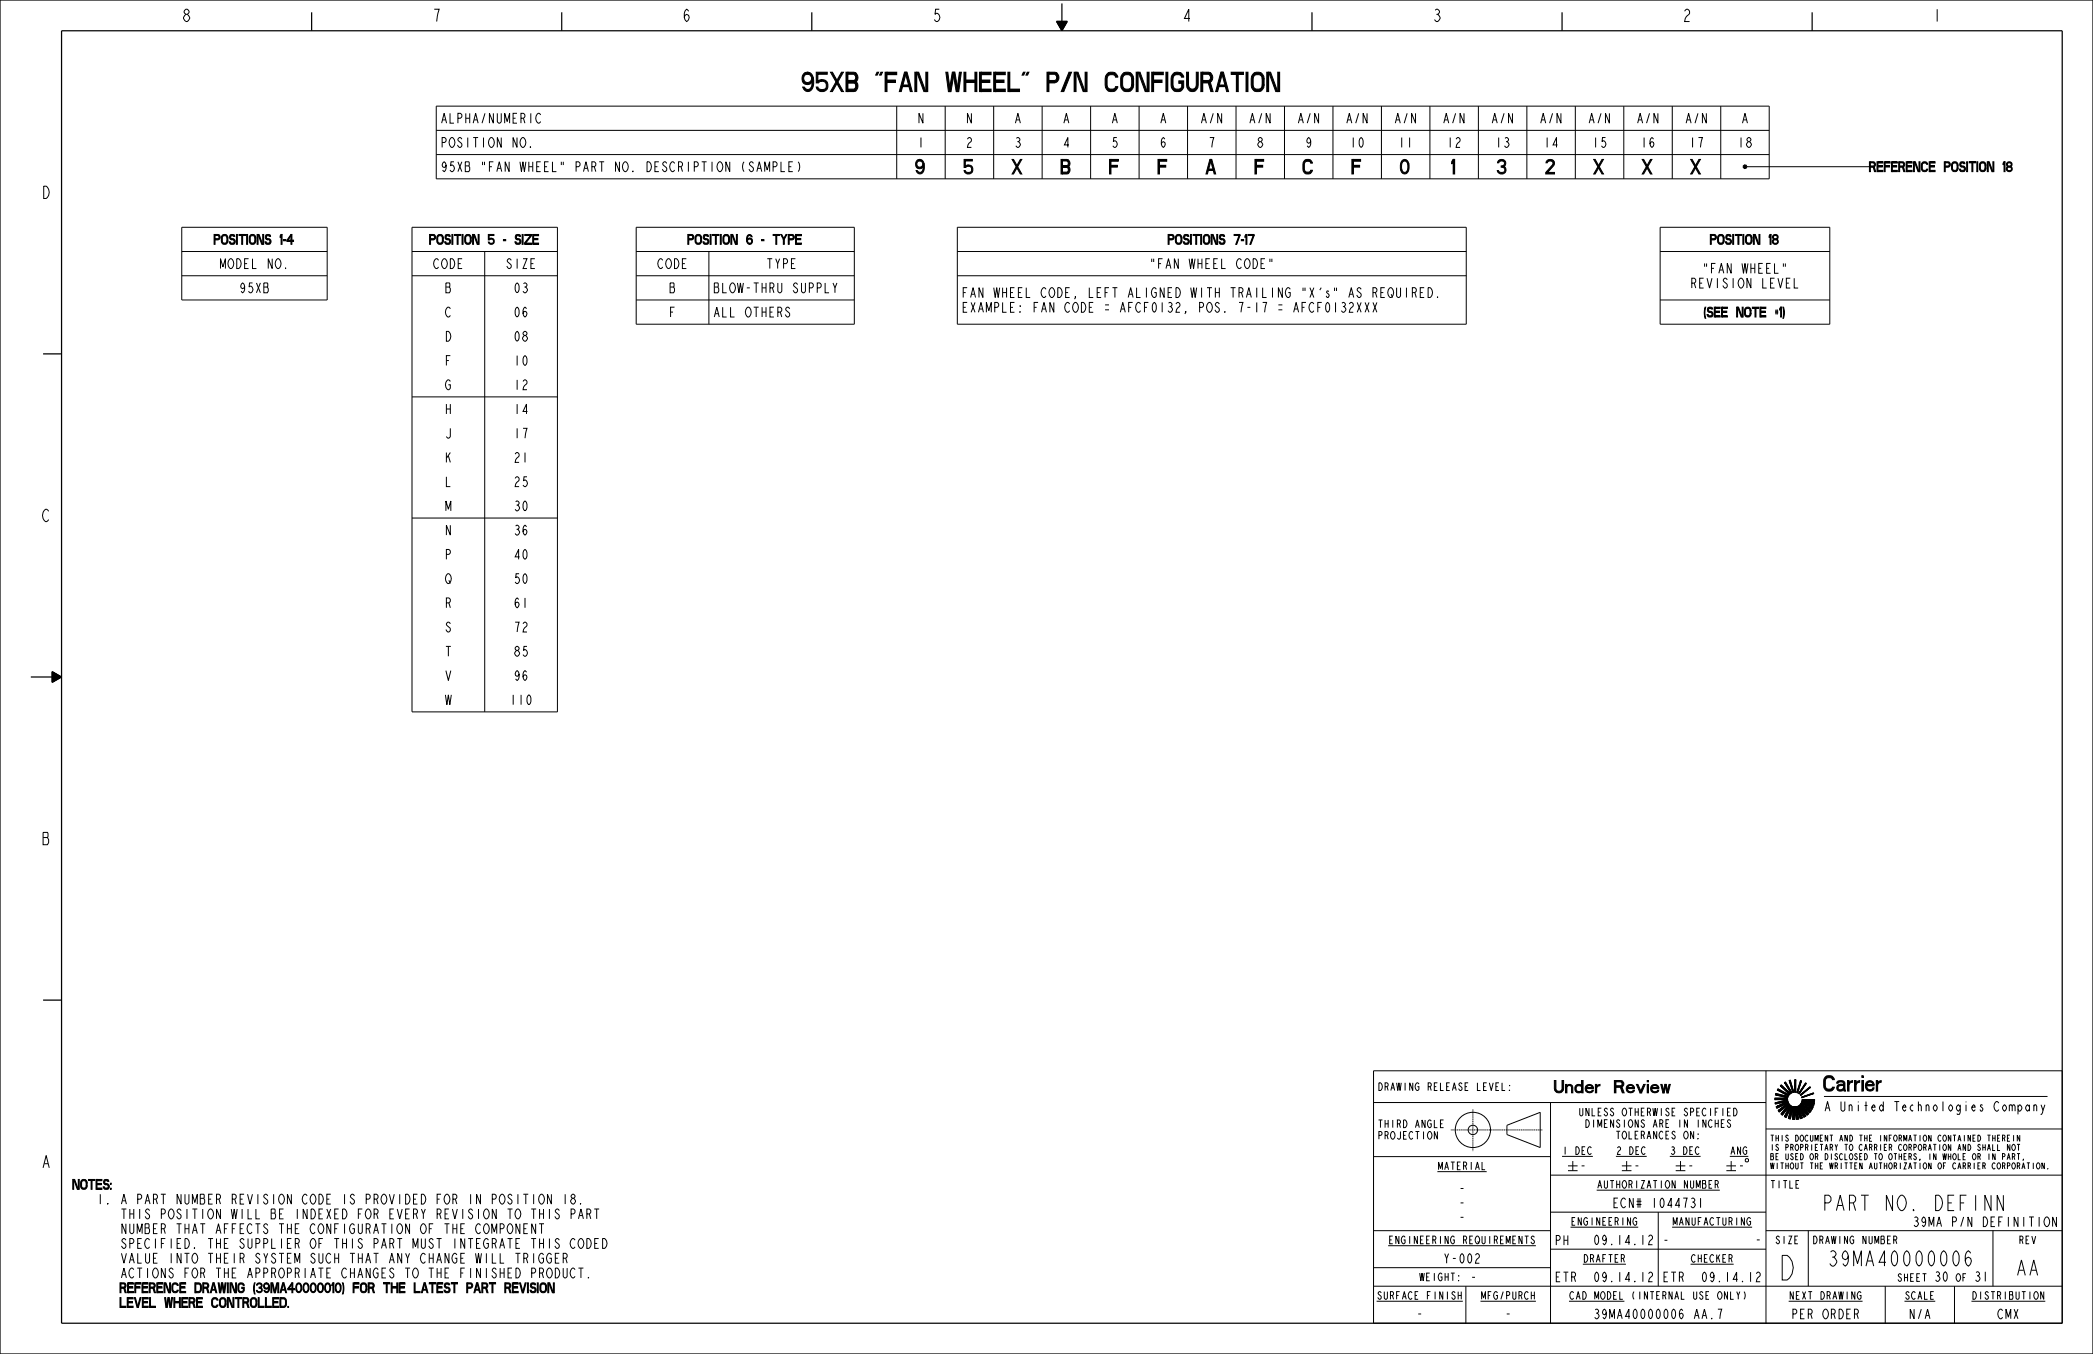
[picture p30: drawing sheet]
<svg xmlns="http://www.w3.org/2000/svg" width="864mm" height="559mm" viewBox="0 0 864 559" stroke-linecap="round" stroke-linejoin="round" font-family="sans-serif">
<defs><g id="words">
<text font-size="13.2" x="733.4" y="528.3">D</text>
<text font-size="10.4" x="323.9" y="37.8">95XB &quot;FAN WHEEL&quot; P/N CONFIGURATION</text>
<g font-size="8.3">
<text x="752.5" y="450.3">Carrier</text>
<text x="752.6" y="499.6">PART NO. DEFINN</text>
<text x="754.5" y="522.5">39MA40000006</text>
<text x="831.7" y="526.4">AA</text>
</g>
<g font-size="7.8">
<text x="377.7" y="71.8">9</text>
<text x="397.7" y="71.8">5</text>
<text x="417.7" y="71.8">X</text>
<text x="437.7" y="71.8">B</text>
<text x="457.7" y="71.8">F</text>
<text x="477.7" y="71.8">F</text>
<text x="497.7" y="71.8">A</text>
<text x="517.7" y="71.8">F</text>
<text x="537.7" y="71.8">C</text>
<text x="557.7" y="71.8">F</text>
<text x="577.7" y="71.8">0</text>
<text x="597.7" y="71.8">1</text>
<text x="617.7" y="71.8">3</text>
<text x="637.7" y="71.8">2</text>
<text x="657.7" y="71.8">X</text>
<text x="677.7" y="71.8">X</text>
<text x="697.7" y="71.8">X</text>
</g>
<g font-size="6.6">
<text x="75" y="8.9">8</text>
<text x="178.2" y="8.9">7</text>
<text x="281.4" y="8.9">6</text>
<text x="384.6" y="8.9">5</text>
<text x="487.8" y="8.9">4</text>
<text x="591" y="8.9">3</text>
<text x="694.1" y="8.9">2</text>
<text x="797.3" y="8.9">1</text>
<text x="17.1" y="81.9">D</text>
<text x="17.1" y="215.3">C</text>
<text x="17.1" y="348.6">B</text>
<text x="641.3" y="451">Under</text>
<text x="671.1" y="451">Review</text>
<text x="17.1" y="482">A</text>
</g>
<g font-size="5.3">
<text x="181.6" y="50.8">ALPHA/NUMERIC</text>
<text x="378.4" y="50.8">N</text>
<text x="398.4" y="50.8">N</text>
<text x="418.4" y="50.8">A</text>
<text x="438.4" y="50.8">A</text>
<text x="458.4" y="50.8">A</text>
<text x="478.4" y="50.8">A</text>
<text x="495.2" y="50.8">A/N</text>
<text x="515.2" y="50.8">A/N</text>
<text x="535.2" y="50.8">A/N</text>
<text x="555.2" y="50.8">A/N</text>
<text x="575.2" y="50.8">A/N</text>
<text x="595.2" y="50.8">A/N</text>
<text x="615.2" y="50.8">A/N</text>
<text x="635.2" y="50.8">A/N</text>
<text x="655.2" y="50.8">A/N</text>
<text x="675.2" y="50.8">A/N</text>
<text x="695.2" y="50.8">A/N</text>
<text x="718.4" y="50.8">A</text>
<text x="181.6" y="60.8">POSITION NO.</text>
<text x="378.4" y="60.8">1</text>
<text x="398.4" y="60.8">2</text>
<text x="418.4" y="60.8">3</text>
<text x="438.4" y="60.8">4</text>
<text x="458.4" y="60.8">5</text>
<text x="478.4" y="60.8">6</text>
<text x="498.4" y="60.8">7</text>
<text x="518.4" y="60.8">8</text>
<text x="538.4" y="60.8">9</text>
<text x="556.8" y="60.8">10</text>
<text x="576.8" y="60.8">11</text>
<text x="596.8" y="60.8">12</text>
<text x="616.8" y="60.8">13</text>
<text x="636.8" y="60.8">14</text>
<text x="656.8" y="60.8">15</text>
<text x="676.8" y="60.8">16</text>
<text x="696.8" y="60.8">17</text>
<text x="716.8" y="60.8">18</text>
<text x="181.6" y="70.8">95XB &quot;FAN WHEEL&quot; PART NO. DESCRIPTION (SAMPLE)</text>
<text x="771.3" y="70.8">REFERENCE POSITION 18</text>
<text x="84.4" y="100.8">POSITIONS 1-4</text>
<text x="173.1" y="100.8">POSITION 5 - SIZE</text>
<text x="280.6" y="100.8">POSITION 6 - TYPE</text>
<text x="477.8" y="100.8">POSITIONS 7-17</text>
<text x="702.6" y="100.8">POSITION 18</text>
<text x="90.7" y="110.8">MODEL NO.</text>
<text x="178.7" y="110.8">CODE</text>
<text x="208.7" y="110.8">SIZE</text>
<text x="271.2" y="110.8">CODE</text>
<text x="316.2" y="110.8">TYPE</text>
<text x="474.6" y="110.8">&quot;FAN WHEEL CODE&quot;</text>
<text x="702.6" y="112.8">&quot;FAN WHEEL&quot;</text>
<text x="697.8" y="118.9">REVISION LEVEL</text>
<text x="98.7" y="120.8">95XB</text>
<text x="183.4" y="120.8">B</text>
<text x="211.8" y="120.8">03</text>
<text x="275.9" y="120.8">B</text>
<text x="294.1" y="120.8">BLOW-THRU SUPPLY</text>
<text x="396.6" y="122.8">FAN WHEEL CODE, LEFT ALIGNED WITH TRAILING &quot;X's&quot; AS REQUIRED.</text>
<text x="183.4" y="130.8">C</text>
<text x="211.8" y="130.8">06</text>
<text x="275.9" y="130.8">F</text>
<text x="294.1" y="130.8">ALL OTHERS</text>
<text x="396.6" y="128.9">EXAMPLE: FAN CODE = AFCF0132, POS. 7-17 = AFCF0132XXX</text>
<text x="699.4" y="130.8">(SEE NOTE #1)</text>
<text x="183.4" y="140.8">D</text>
<text x="211.8" y="140.8">08</text>
<text x="183.4" y="150.8">F</text>
<text x="211.8" y="150.8">10</text>
<text x="183.4" y="160.8">G</text>
<text x="211.8" y="160.8">12</text>
<text x="183.4" y="170.8">H</text>
<text x="211.8" y="170.8">14</text>
<text x="183.4" y="180.8">J</text>
<text x="211.8" y="180.8">17</text>
<text x="183.4" y="190.8">K</text>
<text x="211.8" y="190.8">21</text>
<text x="183.4" y="200.8">L</text>
<text x="211.8" y="200.8">25</text>
<text x="183.4" y="210.8">M</text>
<text x="211.8" y="210.8">30</text>
<text x="183.4" y="220.8">N</text>
<text x="211.8" y="220.8">36</text>
<text x="183.4" y="230.8">P</text>
<text x="211.8" y="230.8">40</text>
<text x="183.4" y="240.8">Q</text>
<text x="211.8" y="240.8">50</text>
<text x="183.4" y="250.8">R</text>
<text x="211.8" y="250.8">61</text>
<text x="183.4" y="260.8">S</text>
<text x="211.8" y="260.8">72</text>
<text x="183.4" y="270.8">T</text>
<text x="211.8" y="270.8">85</text>
<text x="183.4" y="280.8">V</text>
<text x="211.8" y="280.8">96</text>
<text x="183.4" y="290.8">W</text>
<text x="210.2" y="290.8">110</text>
<text x="30" y="490.8">NOTES:</text>
<text x="39.5" y="496.9">1. A PART NUMBER REVISION CODE IS PROVIDED FOR IN POSITION 18.</text>
<text x="49" y="503">THIS POSITION WILL BE INDEXED FOR EVERY REVISION TO THIS PART</text>
<text x="49" y="509.1">NUMBER THAT AFFECTS THE CONFIGURATION OF THE COMPONENT</text>
<text x="49" y="515.2">SPECIFIED. THE SUPPLIER OF THIS PART MUST INTEGRATE THIS CODED</text>
<text x="49" y="521.3">VALUE INTO THEIR SYSTEM SUCH THAT ANY CHANGE WILL TRIGGER</text>
<text x="49" y="527.4">ACTIONS FOR THE APPROPRIATE CHANGES TO THE FINISHED PRODUCT.</text>
<text x="49" y="533.5">REFERENCE DRAWING (39MA40000010) FOR THE LATEST PART REVISION</text>
<text x="49" y="539.6">LEVEL WHERE CONTROLLED.</text>
</g>
<g font-size="5.2">
<text x="752.5" y="458.6">A United Technologies Company</text>
<text x="651.6" y="483.1">-</text>
<text x="673.9" y="483.1">-</text>
<text x="696.1" y="483.1">-</text>
<text x="717" y="483.1">-</text>
<text x="601.7" y="492.5">-</text>
<text x="601.7" y="498.4">-</text>
<text x="665.4" y="498.4">ECN# 1044731</text>
<text x="601.7" y="504.4">-</text>
<text x="790.5" y="506.2">39MA P/N DEFINITION</text>
<text x="641.3" y="513.9">PH</text>
<text x="657.9" y="513.7">09.14.12</text>
<text x="685.8" y="513.9">-</text>
<text x="724" y="513.7">-</text>
<text x="595.5" y="521.3">Y-002</text>
<text x="606.4" y="529.1">-</text>
<text x="641.3" y="529">ETR</text>
<text x="657.9" y="529">09.14.12</text>
<text x="685.8" y="529">ETR</text>
<text x="702.3" y="529">09.14.12</text>
<text x="798" y="528.8">30</text>
<text x="814.5" y="528.8">31</text>
<text x="584.2" y="544.3">-</text>
<text x="620.8" y="544.3">-</text>
<text x="657.7" y="544.3">39MA40000006</text>
<text x="698.6" y="544.3">AA.7</text>
<text x="739.3" y="544.3">PER ORDER</text>
<text x="787.5" y="544.3">N/A</text>
<text x="824" y="544.3">CMX</text>
</g>
<g font-size="4.1">
<text x="568.3" y="450.1">DRAWING RELEASE LEVEL:</text>
<text x="652" y="460.5">UNLESS OTHERWISE SPECIFIED</text>
<text x="568.3" y="465.4">THIRD ANGLE</text>
<text x="654.5" y="465.3">DIMENSIONS ARE IN INCHES</text>
<text x="568.3" y="470.1">PROJECTION</text>
<text x="666.9" y="470">TOLERANCES ON:</text>
<text x="644.7" y="476.4">1 DEC</text>
<text x="666.9" y="476.4">2 DEC</text>
<text x="689.1" y="476.4">3 DEC</text>
<text x="713.8" y="476.4">ANG</text>
<text x="593.3" y="482.7">MATERIAL</text>
<text x="659.4" y="490.4">AUTHORIZATION NUMBER</text>
<text x="730.2" y="490.4">TITLE</text>
<text x="648.4" y="505.7">ENGINEERING</text>
<text x="690.3" y="505.7">MANUFACTURING</text>
<text x="573.5" y="513.3">ENGINEERING REQUIREMENTS</text>
<text x="732.4" y="513.3">SIZE</text>
<text x="747.7" y="513.3">DRAWING NUMBER</text>
<text x="832.9" y="513.3">REV</text>
<text x="653.3" y="520.9">DRAFTER</text>
<text x="697.8" y="520.9">CHECKER</text>
<text x="585.9" y="528.6">WEIGHT:</text>
<text x="783" y="528.8">SHEET</text>
<text x="807" y="528.8">OF</text>
<text x="568.5" y="536.2">SURFACE FINISH</text>
<text x="611.2" y="536.2">MFG/PURCH</text>
<text x="647.7" y="536.2">CAD MODEL</text>
<text x="673.4" y="536.2">(INTERNAL USE ONLY)</text>
<text x="738.4" y="536.2">NEXT DRAWING</text>
<text x="786" y="536.2">SCALE</text>
<text x="813.8" y="536.2">DISTRIBUTION</text>
</g>
<g font-size="3.3">
<text x="730.2" y="471">THIS DOCUMENT AND THE INFORMATION CONTAINED THEREIN</text>
<text x="730.2" y="474.8">IS PROPRIETARY TO CARRIER CORPORATION AND SHALL NOT</text>
<text x="730.2" y="478.6">BE USED OR DISCLOSED TO OTHERS, IN WHOLE OR IN PART,</text>
<text x="730.2" y="482.4">WITHOUT THE WRITTEN AUTHORIZATION OF CARRIER CORPORATION.</text>
</g>
</g></defs>
<g fill="none" stroke="#000" stroke-width=".41">
<path d="M180 43.8h550v30h-550zM180 53.8h550M370 43.8v30M390 43.8v30M410 43.8v30M430 43.8v30M450 43.8v30M470 43.8v30M490 43.8v30M510 43.8v30M530 43.8v30M550 43.8v30"/>
<path d="M570 43.8v30M590 43.8v30M610 43.8v30M630 43.8v30M650 43.8v30M670 43.8v30M690 43.8v30M710 43.8v30M180 63.8h550M75 93.8h60v30h-60zM170 93.8h60v200h-60zM262.5 93.8h90v40h-90z"/>
<path d="M395 93.8h210v40h-210zM685 93.8h70v40h-70zM75 103.8h60M75 113.8h60M170 103.8h60M170 113.8h60M200 103.8v190M262.5 103.8h90M262.5 113.8h90M292.5 103.8v30M395 103.8h210M395 113.8h210"/>
<path d="M685 103.8h70M262.5 123.8h90M685 123.8h70M170 163.8h60M170 213.8h60M566.7 441.9h284.2v104.2h-284.2zM566.7 455h162M639.8 455v91.1M728.7 441.9v104.2M732.3 453.2h5.3l-5.3 .6zM732.3 453.2h5.3l-.1 .6h-5.2zM732.3 453.8l5.3-.6-.1 .6z"/>
<path d="M732.4 455.2l5.1-.6-5 1zM732.4 455.2l5.2-1.3-.1 .7zM732.4 455.2l5.2-1.3a3 3 0 0 0 3 3 3 3 0 0 0 3-3.1h5.1l-.1 1.2h-2.1l2.1 .4-.3 1.1-2.5-.5 2.3 .9-.4 1-2.8-1.2 2.4 1.7-.5 .7-2.7-1.7 2.2 2.2-.7 .6-2.4-2.3 1.9 2.7-.8 .5-2-2.9 1.4 3.2-.9 .3-1.4-3.4 .7 3.5-.8 .2-.8-3.7v3.7h-.8v-4.5l-1 4.3-.7-.2 1-4.6-2 4.2-.7-.4 2.1-4.3-3 3.7-.5-.5 3.1-3.9-3.9 3.1-.4-.5 4-3.2-4.5 2.2-.3-.6 4.6-2.2-5 1zM732.6 451.8l5.2 .8-.2 .5zM732.7 451.3l5.1 1.3-5.2-.8zM732.7 451.3l5.1 1.3-.2 .5-5-1.3zM732.9 456.8l4.6-2.2 .2 .2zM732.9 456.8l4.8-2v.4zM732.9 456.8l4.8-1.6-4.5 2.2zM733.4 449.8l4.8 2.1-.3 .4zM733.6 449.4l4.6 2.5-4.8-2.1zM733.6 449.4l4.6 2.5-.3 .4-4.5-2.5z"/>
<path d="M733.7 458.4l4.4-2.8zM733.7 458.4l4.3-2.6-3.9 3.1zM733.7 458.4l4-3.2 .4 .4zM734.6 448.1l4.1 3.3-.3 .3zM734.9 459.7l3.5-3.2-3 3.7zM735 447.8l3.7 3.6-4.1-3.3zM735 447.8l3.7 3.6-.3 .3-3.8-3.6zM736.3 446.8l.4-.2 2.7 4.4zM736.3 446.8l3.1 4.2-.4 .2zM736.3 446.8l.4-.2 2.7 4.4-.4 .2zM737.6 453.9l.1 .9-.2-.2zM737.7 454.8l.4 .8-.4-.4z"/>
<path d="M738 455.8l.4 .7-3.5 3.2zM738 455.8l.8 .5-.4 .2zM738.1 455.6l.7 .7-.8-.5zM738.3 445.9l.4-.1 1.4 5zM738.3 445.9l1.8 4.9-.3 .1zM738.3 445.9l.4-.1 1.4 5-.3 .1zM738.4 456.5l1.3 .2-.7 .3zM738.4 456.5l.6 .5-2.7 3.8zM738.4 456.5l.4-.2 .9 .4zM739 457l5.9-.3-.8 .7zM739 457l-2 4.2-.7-.4zM739 457l5.9-.3z"/>
<path d="M739 457l1.6-.1zM739 456.8h5.9M739 457l.7 .5-1.7 4.1zM739 457l5.1 .4-4.4 .1zM739.7 457.5l3.5 .4-2.7 .4zM739.7 457.5l4.4-.1-.9 .5zM739.7 457.5l-1 4.3-.7-.2zM739.7 457.5l.8 .8-.8 3.7zM740.5 458.3h.9l.7 3.5zM740.5 458.3l1.8-.1zM740.5 458.3l1.6 3.5-.8 .2zM740.5 458.3v3.7h-.8z"/>
<path d="M740.5 445.6h.4l-.4 5.2zM740.5 445.6h.4v5.2h-.4zM740.5 458.3l2.7-.4zM740.6 456.9l4.3-.2zM740.6 456.8h4.3M740.7 445.6v5.2M740.9 445.6v5.2h-.4zM741.4 458.3l.9-.1 1.4 3.2zM741.4 458.3l2.3 3.1-.9 .3zM741.5 456.7l.9-.4 2.5 .4zM742.3 458.2l.9-.3 1.9 2.7zM742.3 458.2l2.8 2.4-.8 .5z"/>
<path d="M742.4 456.3l3.4-.3-.9 .7zM742.9 451.9l3.9-3.4 .2 .3-4 3.3zM742.9 451.9l3.9-3.4 .2 .3zM742.9 451.9l4.1-3.1-4 3.3zM742.9 446l.4 .1-1.5 4.9-.4-.1zM742.9 446l.4 .1-1.9 4.8zM743 455.6l3.5-.6 2.1 .4zM743 455.6l5.6-.2-2.8 .6zM743 455.6l2.8 .4-3.4 .3zM743.2 457.9l3.1 1.7-.7 .6zM743.2 457.9l.9-.5 2.2 2.2zM743.3 446.1l-1.5 4.9-.4-.1z"/>
<path d="M743.4 452.8l4.8-1.7 .1 .2-4.8 1.8zM743.4 452.8l4.8-1.7 .1 .2zM743.4 452.8l4.9-1.5-4.8 1.8zM743.5 454.7l3 .3-3.5 .6zM743.5 454.7l5.2-.9-2.2 1.2zM743.6 453.8h5.1l-5.2 .9zM744.1 457.4l.8-.7 2.4 1.7zM744.1 457.4l3.2 1-.5 .7zM744.9 456.7l.9-.7 2.3 .9zM744.9 456.7l3.2 .2-.4 1zM745 446.9l.3 .2-2.9 4.4-.2-.2zM745 446.9l.3 .2-3.1 4.2z"/>
<path d="M745.3 447.1l-2.9 4.4-.2-.2zM745.8 456l2.8-.6-.3 1.1zM746.5 455l2.2-1.2-.1 1.2zM752.6 452.5h92.3M566.7 477.3h73.1M621.8 464.4l13.7-5.3v14.5l-13.7-5.4zM728.7 465.9h122.2M639.8 485h211.1M566.7 507.9h73.1M639.8 500.3h88.9M639.8 515.5h88.9M684.2 500.3v30.5"/>
<path d="M728.7 507.9h122.2M746.1 507.9v22.9M822.3 507.9v22.9M566.7 523.2h73.1M566.7 530.8h284.2M604.8 530.8v15.3M777.9 530.8v15.3M806.4 530.8v15.3"/>
<circle cx="607.7" cy="466.3" r="7.3"/>
<circle cx="607.7" cy="466.3" r="1.94"/>
</g>
<g fill="#000">
<path d="M732.3 453.2h5.3l-5.3 .6zM732.4 455.2l5.2-1.3-.1 .7zM732.7 451.3l5.1 1.3-5.2-.8zM732.9 456.8l4.6-2.2 .2 .2zM733.6 449.4l4.6 2.5-4.8-2.1zM733.7 458.4l4-3.2 .4 .4zM738 455.8l.4 .7-3.5 3.2zM735 447.8l3.7 3.6-4.1-3.3zM736.3 446.8l.4-.2 2.7 4.4zM732.4 455.2l5.1-.6-5 1zM732.3 453.8l5.3-.6-.1 .6zM737.6 453.9l.1 .9-.2-.2z"/>
<path d="M732.6 451.8l5.2 .8-.2 .5zM732.9 456.8l4.8-2v.4zM732.9 456.8l4.8-1.6-4.5 2.2zM737.7 454.8l.4 .8-.4-.4zM733.4 449.8l4.8 2.1-.3 .4zM733.7 458.4l4.4-2.8zM733.7 458.4l4.3-2.6-3.9 3.1zM738.1 455.6l.7 .7-.8-.5zM734.6 448.1l4.1 3.3-.3 .3zM734.9 459.7l3.5-3.2-3 3.7zM738.3 445.9l.4-.1 1.4 5zM738.4 456.5l.4-.2 .9 .4z"/>
<path d="M738 455.8l.8 .5-.4 .2zM736.3 446.8l3.1 4.2-.4 .2zM739 457l5.9-.3-.8 .7zM739 457l-2 4.2-.7-.4zM738.4 456.5l1.3 .2-.7 .3zM739.7 457.5l4.4-.1-.9 .5zM739.7 457.5l-1 4.3-.7-.2zM738.3 445.9l1.8 4.9-.3 .1zM740.5 458.3v3.7h-.8zM739 457l1.6-.1zM742.9 446l.4 .1-1.9 4.8zM740.5 458.3h.9l.7 3.5z"/>
<path d="M740.5 458.3l1.8-.1zM745 446.9l.3 .2-3.1 4.2zM741.4 458.3l.9-.1 1.4 3.2zM740.5 458.3l2.7-.4zM743 455.6l2.8 .4-3.4 .3zM742.4 456.3l3.4-.3-.9 .7zM742.9 451.9l3.9-3.4 .2 .3zM743.5 454.7l3 .3-3.5 .6zM743 455.6l5.6-.2-2.8 .6zM742.3 458.2l.9-.3 1.9 2.7zM739.7 457.5l3.5 .4-2.7 .4zM743.3 446.1l-1.5 4.9-.4-.1z"/>
<path d="M743.4 452.8l4.8-1.7 .1 .2zM743.5 454.7l5.2-.9-2.2 1.2zM743.6 453.8h5.1l-5.2 .9zM743.2 457.9l.9-.5 2.2 2.2zM739 457l5.1 .4-4.4 .1zM744.1 457.4l.8-.7 2.4 1.7zM745.3 447.1l-2.9 4.4-.2-.2zM744.9 456.7l.9-.7 2.3 .9zM744.1 457.4l3.2 1-.5 .7zM742.9 451.9l4.1-3.1-4 3.3zM744.9 456.7l3.2 .2-.4 1zM743.4 452.8l4.9-1.5-4.8 1.8z"/>
<path d="M743 455.6l3.5-.6 2.1 .4zM745.8 456l2.8-.6-.3 1.1zM746.5 455l2.2-1.2-.1 1.2zM738.4 456.5l.6 .5-2.7 3.8zM739 457l.7 .5-1.7 4.1zM739.7 457.5l.8 .8-.8 3.7zM740.5 458.3l1.6 3.5-.8 .2zM741.4 458.3l2.3 3.1-.9 .3zM742.3 458.2l2.8 2.4-.8 .5zM743.2 457.9l3.1 1.7-.7 .6z"/>
</g>
<path d="M741.5 456.5h3.4" fill="none" stroke="#000" stroke-width=".44"/>
<path d="M607.7 457.7v17.4M598.6 466.3h37.8" fill="none" stroke="#000" stroke-width=".41" stroke-dasharray=".1 .1 .4 .1" stroke-linecap="butt"/>
<g fill="none" stroke="#000" stroke-width=".51">
<path d="M0 0h863.6v558.8h-863.6zM25.4 12.7h825.5v533.4h-825.5zM128.6 5.1v7.6M231.8 5.1v7.6M335 5.1v7.6M435.9 8.8h4.5l-2.2 3.9zM436 8.9h4.3l-2.1 3.6zM436.2 9h3.9l-1.9 3.4M436.3 9h3.7l-1.8 3.2zM436.6 9.2l1.6 2.7 1.5-2.7M436.7 9.3h2.9l-1.4 2.4M436.9 9.4h2.5l-1.2 2.2z"/>
<path d="M437.2 9.5l1 1.7 .9-1.7M437.3 9.6h1.7l-.8 1.5zM437.4 9.7h1.5l-.7 1.2M437.6 9.8h1.1l-.5 1zM437.9 9.9l.3 .5 .2-.5M438 10h.3l-.1 .3M438.2 1.4v11.3M438.6 9.9h-.9l.5 .7M439.3 9.5h-2.3l1.2 1.9M439.8 9.1h-3.3l1.7 3M541.3 5.1v7.6M644.5 5.1v7.6"/>
<path d="M747.7 5.1v7.6M17.8 146.1h7.6M12.7 279.4h12.7M21.5 277.1l3.9 2.3-3.9 2.2zM21.7 277.4l3.4 2-3.4 2zM21.7 277.6v3.6l3.2-1.8M21.8 277.7l3 1.7-3 1.7zM21.9 277.8l2.7 1.6M22 278l2.4 1.4-2.4 1.4zM22.1 278.1v2.6l2.2-1.3M22.1 278.3l2 1.1-2 1.1zM22.2 278.4l1.7 1-1.7 1z"/>
<path d="M22.3 278.6l1.5 .8-1.5 .8M22.4 278.7l1.2 .7-1.2 .7zM22.5 278.8v1.2l1-.6M22.6 279l.7 .4-.7 .4zM22.6 279.1l.5 .3-.5 .3M22.7 279.3l.3 .1-.3 .1zM25.2 279.4l-3.6-2.1v4.2M17.8 412.8h7.6"/>
</g>
<!-- layer: NOTES3D -->
<g fill="none" stroke="#000" stroke-width=".41">
<path d="M329.4 66.8a3.6 3.6 0 0 1 0 4M719.3 68.5l.5-.5 .7 .2 .3 .6-.3 .6-.7 .2-.5-.5zM720.8 68.8h50.5M589.3 118.7a2.03 2.03 0 0 1 1.7 1.3 2.03 2.03 0 0 1-.3 2.1l-.6 .7h-.8zM566.5 124.8l1.6 4.1M568.1 124.8l-1.6 4.1M593.1 122.4l.2 .4zM666.7 445.9h2a1.41 1.41 0 0 1 1.3 1.4 1.41 1.41 0 0 1-1.3 1.4h-2v-.6h2l.6-.7-.1-.5-.5-.4h-2zM668.4 448.4h.8l.9 2.6h-.7zM644.5 477.2h12.7M649 479.2v3.9M666.7 477.2h12.7"/>
<path d="M671.2 479.2v3.9M689 477.2h12.7M693.4 479.2v3.9M713.7 477.2h7.7M714.3 479.2v3.9M720.5 478.2h.6l.4 .3v.7l-.4 .3h-.6l-.4-.3v-.7zM832.2 472.3h1.3M832.9 472.3v2.5M833.4 468.5v2.5l-1-2.5v2.5M834.9 478.6l-.1-.2-.2 .7M235.8 494.9l.4-.3a1.19 1.19 0 0 1 1.3 1.1 1.19 1.19 0 0 1-1.3 1.2l-.8-1zM236.2 494.6l-.6-.7a.93 .93 0 0 1 1.1-1l.6 .6-.6 1.1"/>
<path d="M239.5 496.6l.2 .3zM245.2 499h2M246.2 499v4M593.1 483.5h20.3M647 481.2h3.9M647 483.1h3.9M658.8 491.2h50.8M669.2 481.2h4M669.2 483.1h4M691.4 481.2h4M691.4 483.1h4M712.3 481.2h4"/>
<path d="M712.3 483.1h4M844.9 482.2l.2 .2zM222.4 505.1h2.1M223.4 505.1v4M232.4 519.3h1l.6-.7v-.7l-.6-.7h-1v4.1M233.4 519.3l.6 2M248.6 511.2a2.03 2.03 0 0 1 1.8 1.2 2.03 2.03 0 0 1-.3 2.1l-.6 .7h-.9zM572.8 514.1h60.9M648 506.5h28M689.9 506.5h33M238.7 523.3h2M242.8 527.1l.2 .3z"/>
<path d="M568 537h35.6M610.9 537h22.8M647.4 537h22.8M653.1 521.7h17.8M697.5 521.7h17.8M738 537h30.5M785.8 537h12.7M813.4 537h30.5"/>
</g>
<path d="M719.3 68.5l.5-.5 .7 .2 .3 .6-.3 .6-.7 .2-.5-.5zM666.7 445.9h2a1.41 1.41 0 0 1 1.3 1.4 1.41 1.41 0 0 1-1.3 1.4h-2v-.6h2l.6-.7-.1-.5-.5-.4h-2zM668.4 448.4h.8l.9 2.6h-.7z" fill="#000"/>
<use href="#words"/>
</svg>
